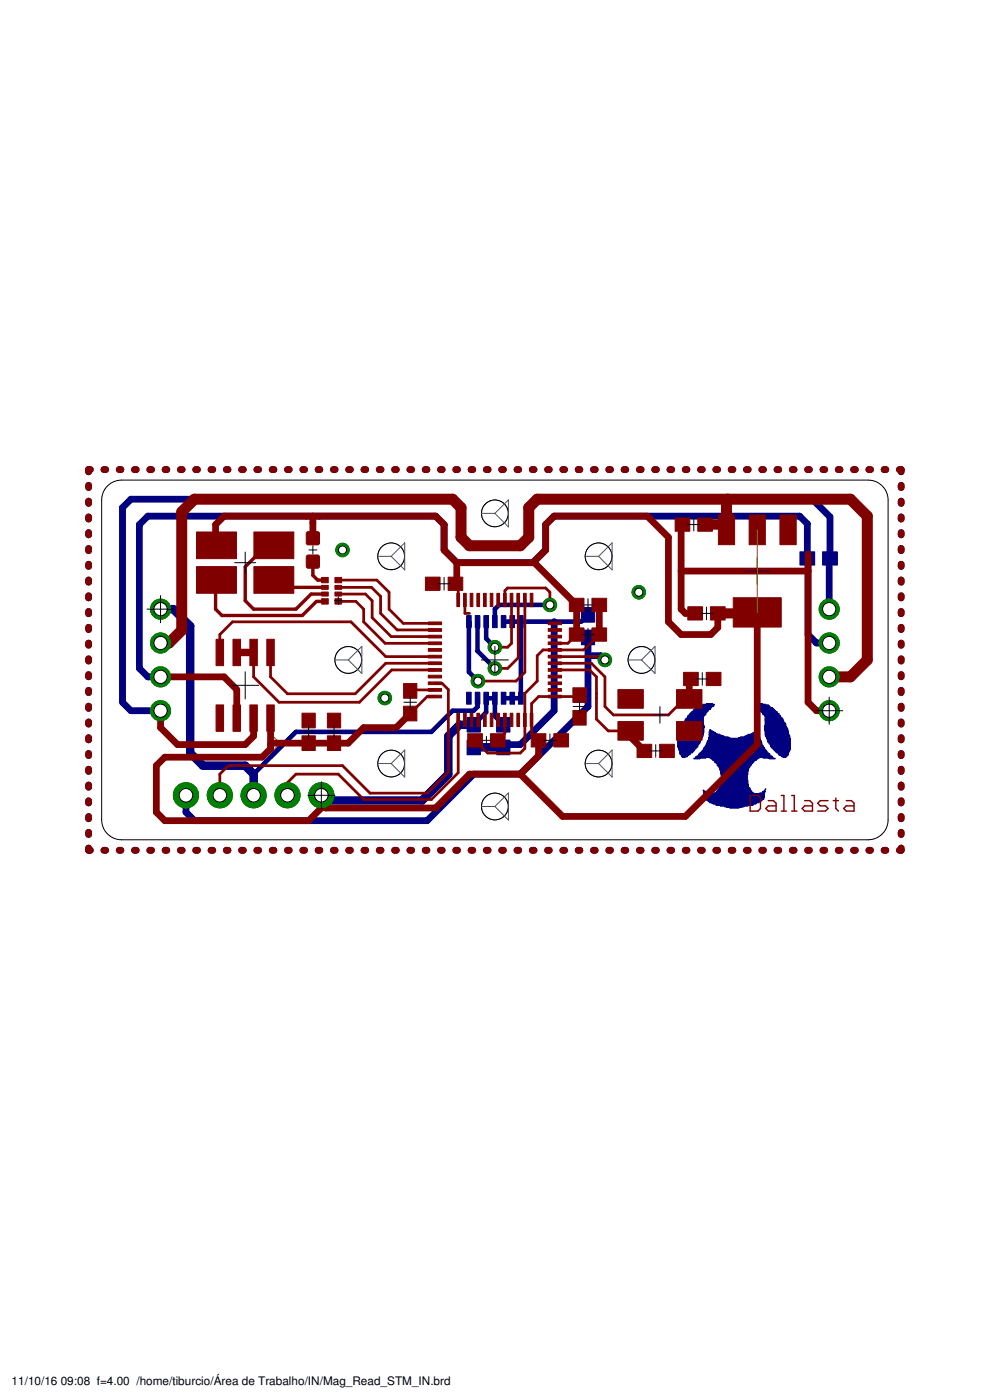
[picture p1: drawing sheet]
<svg xmlns="http://www.w3.org/2000/svg" width="297mm" height="420mm" viewBox="0 0 297 420" stroke-linecap="round" stroke-linejoin="round" font-family="sans-serif">
<defs><g id="words">
<g font-size="3.5">
<text x="3.5" y="415.7">11/10/16</text>
<text x="18.2" y="415.7">09:08 f=4.00 /home/tiburcio/Área de Trabalho/IN/Mag_Read_STM_IN.brd</text>
</g>
</g></defs>
<g fill="#000080" stroke="#000080" stroke-width=".3">
<path d="M219 242.3h2.8v.2h-2.8z"/>
<path d="M218 242.1h4.6v.2h-4.6z"/>
<path d="M217.4 241.9h5.8v.2h-5.8z"/>
<path d="M216.2 241.7h8.2v.3h-8.2z"/>
<path d="M215 241.5h10.8v.2h-10.8z"/>
<path d="M214.6 241.3h11.6v.3h-11.6z"/>
<path d="M214 241.1h12.8v.2h-12.8z"/>
<path d="M213.6 240.9h13.4v.3h-13.4z"/>
<path d="M213 240.7h14.8v.2h-14.8z"/>
<path d="M212.8 240.5h15v.2h-15z"/>
<path d="M212.6 240.3h15.8v.2h-15.8z"/>
<path d="M212.2 240.1h16.2v.2h-16.2z"/>
<path d="M212 239.9h16.8v.3h-16.8z"/>
<path d="M211.6 239.7h17.6v.2h-17.6z"/>
<path d="M211.4 239.5h17.8v.3h-17.8z"/>
<path d="M211.4 239.3h17.8v.2h-17.8z"/>
<path d="M211.4 239.1h18v.3h-18z"/>
<path d="M211.2 238.9h18.2v.2h-18.2z"/>
<path d="M211.2 238.7h18.2v.3h-18.2z"/>
<path d="M211.2 238.5h18.2v.2h-18.2z"/>
<path d="M211.2 238.3h18.2v.2h-18.2z"/>
<path d="M211.2 238.1h18.2v.3h-18.2z"/>
<path d="M211.2 237.9h1.4v.2h-1.4z"/>
<path d="M214.4 237.9h11.8v.2h-11.8z"/>
<path d="M228 237.9h1.4v.2h-1.4z"/>
<path d="M211.2 237.7h.8v.3h-.8z"/>
<path d="M214.8 237.7h11v.3h-11z"/>
<path d="M228.8 237.7h.6v.3h-.6z"/>
<path d="M211.2 237.5h.6v.2h-.6z"/>
<path d="M215 237.5h10.6v.2h-10.6z"/>
<path d="M228.8 237.5h.8v.2h-.8z"/>
<path d="M211.2 237.3h.4v.3h-.4z"/>
<path d="M215.2 237.3h10.2v.3h-10.2z"/>
<path d="M229.2 237.3h.4v.3h-.4z"/>
<path d="M211 237.1l.2 .2z"/>
<path d="M215.2 237.1h10.2v.2h-10.2z"/>
<path d="M229.4 237.1l.2 .2z"/>
<path d="M215.4 236.9h9.8v.3h-9.8z"/>
<path d="M215.6 236.7h9.6v.2h-9.6z"/>
<path d="M229.6 236.7l.2 .2z"/>
<path d="M215.8 236.5h9.2v.2h-9.2z"/>
<path d="M215.8 236.3h9.2v.3h-9.2z"/>
<path d="M216 236.1h8.6v.2h-8.6z"/>
<path d="M216 235.9h8.6v.3h-8.6z"/>
<path d="M216 235.7h8.6v.2h-8.6z"/>
<path d="M216 235.5h8.6v.3h-8.6z"/>
<path d="M216.2 235.3h8.4v.2h-8.4z"/>
<path d="M216.2 235.1h8.2v.3h-8.2z"/>
<path d="M216.2 234.9h8.2v.2h-8.2z"/>
<path d="M216.2 234.7h8.2v.2h-8.2z"/>
<path d="M216.4 234.5h8v.2h-8z"/>
<path d="M216.4 234.3h8v.2h-8z"/>
<path d="M216.4 234.1h8v.3h-8z"/>
<path d="M216.4 233.9h7.8v.2h-7.8z"/>
<path d="M216.6 233.7h7.6v.3h-7.6z"/>
<path d="M216.6 233.5h7.6v.2h-7.6z"/>
<path d="M216.6 233.3h7.6v.3h-7.6z"/>
<path d="M216.6 233.1h7.6v.2h-7.6z"/>
<path d="M216.6 232.9h7.6v.3h-7.6z"/>
<path d="M216.4 232.7h7.8v.2h-7.8z"/>
<path d="M216.4 232.5h7.8v.2h-7.8z"/>
<path d="M216.4 232.3h8v.3h-8z"/>
<path d="M216.4 232.1h8v.2h-8z"/>
<path d="M216.2 231.9h8.2v.3h-8.2z"/>
<path d="M216.2 231.7h8.2v.2h-8.2z"/>
<path d="M216.2 231.5h8.2v.3h-8.2z"/>
<path d="M216.2 231.3h8.2v.2h-8.2z"/>
<path d="M216.2 231.1h8.4v.3h-8.4z"/>
<path d="M216 230.9h8.6v.2h-8.6z"/>
<path d="M216 230.7h8.6v.2h-8.6z"/>
<path d="M216 230.5h8.6v.3h-8.6z"/>
<path d="M215.8 230.3h9v.2h-9z"/>
<path d="M215.8 230.1h9.2v.3h-9.2z"/>
<path d="M215.6 229.9h9.4v.2h-9.4z"/>
<path d="M215.4 229.7h9.8v.3h-9.8z"/>
<path d="M215.2 229.5h10.2v.2h-10.2z"/>
<path d="M215.2 229.3h10.2v.3h-10.2z"/>
<path d="M215.2 229.1h10.4v.2h-10.4z"/>
<path d="M215 228.9h10.8v.3h-10.8z"/>
<path d="M214.6 228.7h11.4v.3h-11.4z"/>
<path d="M214.4 228.5h11.8v.2h-11.8z"/>
<path d="M214.4 228.3h11.8v.3h-11.8z"/>
<path d="M214.2 228.1h12.4v.2h-12.4z"/>
<path d="M213.8 227.9h13.2v.3h-13.2z"/>
<path d="M213.6 227.7h13.6v.2h-13.6z"/>
<path d="M208.2 227.5h1.8v.3h-1.8z"/>
<path d="M213.4 227.5h14v.3h-14z"/>
<path d="M230.8 227.5h1.8v.3h-1.8z"/>
<path d="M208.6 227.3h3.2v.2h-3.2z"/>
<path d="M213 227.3h14.8v.2h-14.8z"/>
<path d="M229 227.3h3v.2h-3z"/>
<path d="M204.8 227.1h.8v.3h-.8z"/>
<path d="M208.8 227.1h23v.3h-23z"/>
<path d="M235 227.1h.8v.3h-.8z"/>
<path d="M204.6 226.9h1.6v.3h-1.6z"/>
<path d="M208.8 226.9h23v.3h-23z"/>
<path d="M234.6 226.9h1.4v.3h-1.4z"/>
<path d="M204.6 226.7h1.6v.2h-1.6z"/>
<path d="M209.4 226.7h22v.2h-22z"/>
<path d="M234.4 226.7h1.8v.2h-1.8z"/>
<path d="M204.4 226.5h2.2v.3h-2.2z"/>
<path d="M209.6 226.5h21.4v.3h-21.4z"/>
<path d="M234 226.5h2.4v.3h-2.4z"/>
<path d="M204.2 226.3h2.8v.2h-2.8z"/>
<path d="M209.6 226.3h21.4v.2h-21.4z"/>
<path d="M233.6 226.3h3v.2h-3z"/>
<path d="M204 226.1h3.2v.3h-3.2z"/>
<path d="M209.8 226.1h21.2v.3h-21.2z"/>
<path d="M233.6 226.1h3v.3h-3z"/>
<path d="M204 225.9h3.2v.2h-3.2z"/>
<path d="M210 225.9h20.6v.2h-20.6z"/>
<path d="M233.4 225.9h3.2v.2h-3.2z"/>
<path d="M204 225.7h3.8v.3h-3.8z"/>
<path d="M210.4 225.7h19.8v.3h-19.8z"/>
<path d="M233 225.7h3.6v.3h-3.6z"/>
<path d="M204 225.5h4v.2h-4z"/>
<path d="M210.4 225.5h19.8v.2h-19.8z"/>
<path d="M232.8 225.5h4v.2h-4z"/>
<path d="M204 225.3h4v.3h-4z"/>
<path d="M210.6 225.3h19.4v.3h-19.4z"/>
<path d="M232.6 225.3h4.2v.3h-4.2z"/>
<path d="M203.8 225.1h4.6v.3h-4.6z"/>
<path d="M210.8 225.1h19.2v.3h-19.2z"/>
<path d="M232.4 225.1h4.6v.3h-4.6z"/>
<path d="M203.8 224.9h4.6v.2h-4.6z"/>
<path d="M211 224.9h18.6v.2h-18.6z"/>
<path d="M232.2 224.9h4.8v.2h-4.8z"/>
<path d="M203.6 224.7h5v.3h-5z"/>
<path d="M211.2 224.7h18.4v.3h-18.4z"/>
<path d="M232 224.7h5.2v.3h-5.2z"/>
<path d="M203.6 224.5h5.2v.2h-5.2z"/>
<path d="M211.2 224.5h18.2v.2h-18.2z"/>
<path d="M232 224.5h5.2v.2h-5.2z"/>
<path d="M203.6 224.3h5.4v.3h-5.4z"/>
<path d="M211.2 224.3h18.2v.3h-18.2z"/>
<path d="M231.6 224.3h5.6v.3h-5.6z"/>
<path d="M203.4 224.1h5.8v.2h-5.8z"/>
<path d="M211.4 224.1h17.8v.2h-17.8z"/>
<path d="M231.6 224.1h5.6v.2h-5.6z"/>
<path d="M203.4 223.9h6v.3h-6z"/>
<path d="M211.6 223.9h17.4v.3h-17.4z"/>
<path d="M231.2 223.9h6v.3h-6z"/>
<path d="M203.4 223.7h6v.2h-6z"/>
<path d="M211.8 223.7h17.2v.2h-17.2z"/>
<path d="M231.2 223.7h6v.2h-6z"/>
<path d="M203.4 223.5h6v.3h-6z"/>
<path d="M211.8 223.5h17v.3h-17z"/>
<path d="M231.2 223.5h6v.3h-6z"/>
<path d="M203.4 223.4h6.2v.2h-6.2z"/>
<path d="M212 223.4h16.6v.2h-16.6z"/>
<path d="M231.2 223.4h6v.2h-6z"/>
<path d="M203.4 223.1h6.4v.3h-6.4z"/>
<path d="M212 223.1h16.6v.3h-16.6z"/>
<path d="M230.8 223.1h6.4v.3h-6.4z"/>
<path d="M203.4 222.9h6.6v.3h-6.6z"/>
<path d="M212 222.9h16.6v.3h-16.6z"/>
<path d="M230.8 222.9h6.4v.3h-6.4z"/>
<path d="M203.4 222.7h6.6v.2h-6.6z"/>
<path d="M212.2 222.7h16.4v.2h-16.4z"/>
<path d="M230.6 222.7h6.6v.2h-6.6z"/>
<path d="M203.4 222.5h6.8v.3h-6.8z"/>
<path d="M212.2 222.5h16.2v.3h-16.2z"/>
<path d="M230.4 222.5h6.8v.3h-6.8z"/>
<path d="M203.4 222.3h6.8v.2h-6.8z"/>
<path d="M212.4 222.3h16v.2h-16z"/>
<path d="M230.4 222.3h6.8v.2h-6.8z"/>
<path d="M203.4 222.1h6.8v.3h-6.8z"/>
<path d="M212.4 222.1h16v.3h-16z"/>
<path d="M230.4 222.1h6.8v.3h-6.8z"/>
<path d="M203.4 221.9h7v.2h-7z"/>
<path d="M212.6 221.9h15.6v.2h-15.6z"/>
<path d="M230.4 221.9h6.8v.2h-6.8z"/>
<path d="M203.6 221.7h7v.3h-7z"/>
<path d="M212.6 221.7h15.4v.3h-15.4z"/>
<path d="M230.2 221.7h7v.3h-7z"/>
<path d="M203.6 221.6h7v.2h-7z"/>
<path d="M212.6 221.6h15.4v.2h-15.4z"/>
<path d="M230 221.6h7.2v.2h-7.2z"/>
<path d="M203.6 221.3h7v.3h-7z"/>
<path d="M212.6 221.3h6.4v.3h-6.4z"/>
<path d="M221.6 221.3h6.4v.3h-6.4z"/>
<path d="M230 221.3h7v.3h-7z"/>
<path d="M203.6 221.1h7.2v.3h-7.2z"/>
<path d="M212.8 221.1h5.8v.3h-5.8z"/>
<path d="M222.2 221.1h5.8v.3h-5.8z"/>
<path d="M230 221.1h7v.3h-7z"/>
<path d="M203.8 220.9h7v.2h-7z"/>
<path d="M212.8 220.9h4.6v.2h-4.6z"/>
<path d="M223.4 220.9h4.4v.2h-4.4z"/>
<path d="M229.8 220.9h7.2v.2h-7.2z"/>
<path d="M203.8 220.7h7.2v.3h-7.2z"/>
<path d="M212.8 220.7h4.2v.3h-4.2z"/>
<path d="M223.8 220.7h4v.3h-4z"/>
<path d="M229.8 220.7h7.2v.3h-7.2z"/>
<path d="M204 220.5h7v.2h-7z"/>
<path d="M212.8 220.5h3.6v.2h-3.6z"/>
<path d="M224.2 220.5h3.6v.2h-3.6z"/>
<path d="M229.6 220.5h7.2v.2h-7.2z"/>
<path d="M204 220.3h7v.3h-7z"/>
<path d="M212.8 220.3h3.2v.3h-3.2z"/>
<path d="M224.6 220.3h3.2v.3h-3.2z"/>
<path d="M229.6 220.3h7.2v.3h-7.2z"/>
<path d="M204 220.1h7v.2h-7z"/>
<path d="M212.8 220.1h2.4v.2h-2.4z"/>
<path d="M225.4 220.1h2.4v.2h-2.4z"/>
<path d="M229.6 220.1h7v.2h-7z"/>
<path d="M204 219.9h7v.3h-7z"/>
<path d="M212.8 219.9h2v.3h-2z"/>
<path d="M225.8 219.9h2v.3h-2z"/>
<path d="M229.6 219.9h7v.3h-7z"/>
<path d="M204 219.8h7.2v.2h-7.2z"/>
<path d="M212.8 219.8h1.8v.2h-1.8z"/>
<path d="M226.2 219.8h1.6v.2h-1.6z"/>
<path d="M229.6 219.8h7v.2h-7z"/>
<path d="M204 219.5h7.2v.3h-7.2z"/>
<path d="M212.8 219.5h1.4v.3h-1.4z"/>
<path d="M226.4 219.5h1.4v.3h-1.4z"/>
<path d="M229.6 219.5h7v.3h-7z"/>
<path d="M204.2 219.4h7v.2h-7z"/>
<path d="M213 219.4h.8v.2h-.8z"/>
<path d="M227 219.4h.8v.2h-.8z"/>
<path d="M229.6 219.4h7v.2h-7z"/>
<path d="M204.2 219.1h7v.3h-7z"/>
<path d="M213 219.1h.4v.3h-.4z"/>
<path d="M227.4 219.1h.4v.3h-.4z"/>
<path d="M229.4 219.1h7v.3h-7z"/>
<path d="M204.2 218.9h7v.3h-7z"/>
<path d="M213 218.9l.2 .3z"/>
<path d="M227.6 218.9l.2 .3z"/>
<path d="M229.4 218.9h7v.3h-7z"/>
<path d="M204.2 218.7h7v.2h-7z"/>
<path d="M229.4 218.7h7v.2h-7z"/>
<path d="M204.6 218.5h6.6v.3h-6.6z"/>
<path d="M229.4 218.5h6.8v.3h-6.8z"/>
<path d="M204.6 218.3h6.6v.2h-6.6z"/>
<path d="M229.4 218.3h6.8v.2h-6.8z"/>
<path d="M204.6 218.1h6.8v.3h-6.8z"/>
<path d="M229.4 218.1h6.6v.3h-6.6z"/>
<path d="M204.6 218h6.8v.2h-6.8z"/>
<path d="M229.4 218h6.6v.2h-6.6z"/>
<path d="M204.8 217.7h6.4v.3h-6.4z"/>
<path d="M229.4 217.7h6.4v.3h-6.4z"/>
<path d="M204.8 217.6h6.4v.2h-6.4z"/>
<path d="M229.6 217.6h6.2v.2h-6.2z"/>
<path d="M204.8 217.3h6.2v.3h-6.2z"/>
<path d="M229.6 217.3h6.2v.3h-6.2z"/>
<path d="M204.8 217.1h6.2v.3h-6.2z"/>
<path d="M229.6 217.1h6.2v.3h-6.2z"/>
<path d="M205.2 216.9h5.8v.2h-5.8z"/>
<path d="M229.6 216.9h6v.2h-6z"/>
<path d="M205.4 216.7h5.6v.3h-5.6z"/>
<path d="M229.6 216.7h5.8v.3h-5.8z"/>
<path d="M205.4 216.5h5.6v.2h-5.6z"/>
<path d="M229.6 216.5h5.6v.2h-5.6z"/>
<path d="M205.4 216.3h5.6v.3h-5.6z"/>
<path d="M229.6 216.3h5.6v.3h-5.6z"/>
<path d="M205.6 216.2h5.4v.2h-5.4z"/>
<path d="M229.6 216.2h5.4v.2h-5.4z"/>
<path d="M205.6 215.9h5.4v.3h-5.4z"/>
<path d="M229.6 215.9h5.4v.3h-5.4z"/>
<path d="M205.8 215.8h5.2v.2h-5.2z"/>
<path d="M229.6 215.8h5.4v.2h-5.4z"/>
<path d="M205.8 215.5h5.2v.3h-5.2z"/>
<path d="M229.6 215.5h5.2v.3h-5.2z"/>
<path d="M206.2 215.3h4.8v.3h-4.8z"/>
<path d="M229.6 215.3h5v.3h-5z"/>
<path d="M206.4 215.1h4.6v.2h-4.6z"/>
<path d="M229.6 215.1h4.8v.2h-4.8z"/>
<path d="M206.4 214.9h4.8v.3h-4.8z"/>
<path d="M229.6 214.9h4.6v.3h-4.6z"/>
<path d="M206.4 214.7h4.8v.2h-4.8z"/>
<path d="M229.4 214.7h4.8v.2h-4.8z"/>
<path d="M206.8 214.5h4.6v.3h-4.6z"/>
<path d="M229.4 214.5h4.4v.3h-4.4z"/>
<path d="M206.8 214.4h5v.2h-5z"/>
<path d="M229 214.4h4.8v.2h-4.8z"/>
<path d="M207 214.1h4.8v.3h-4.8z"/>
<path d="M228.8 214.1h5v.3h-5z"/>
<path d="M207.2 214h4.6v.2h-4.6z"/>
<path d="M228.8 214h4.6v.2h-4.6z"/>
<path d="M207.4 213.7h4.6v.3h-4.6z"/>
<path d="M228.8 213.7h4.4v.3h-4.4z"/>
<path d="M207.6 213.6h4.6v.2h-4.6z"/>
<path d="M228.4 213.6h4.8v.2h-4.8z"/>
<path d="M208 213.3h4.4v.3h-4.4z"/>
<path d="M228.2 213.3h4.6v.3h-4.6z"/>
<path d="M208 213.1h4.6v.3h-4.6z"/>
<path d="M228 213.1h4.6v.3h-4.6z"/>
<path d="M208.2 212.9h4.4v.2h-4.4z"/>
<path d="M228 212.9h4.4v.2h-4.4z"/>
<path d="M208.4 212.7h4.8v.3h-4.8z"/>
<path d="M227.6 212.7h4.6v.3h-4.6z"/>
<path d="M208.8 212.6h4.4v.2h-4.4z"/>
<path d="M227.4 212.6h4.6v.2h-4.6z"/>
<path d="M208.8 212.3h4.6v.3h-4.6z"/>
<path d="M227.2 212.3h4.6v.3h-4.6z"/>
<path d="M209.4 212.2h4v.2h-4z"/>
<path d="M227.2 212.2h4v.2h-4z"/>
<path d="M209.6 211.9h4.2v.3h-4.2z"/>
<path d="M226.8 211.9h4.2v.3h-4.2z"/>
<path d="M210 211.8h4.2v.2h-4.2z"/>
<path d="M226.4 211.8h4.4v.2h-4.4z"/>
<path d="M210.2 211.5h4v.3h-4z"/>
<path d="M226.4 211.5h4.2v.3h-4.2z"/>
<path d="M211 211.3h3.4v.3h-3.4z"/>
<path d="M226.4 211.3h3.4v.3h-3.4z"/>
<path d="M212 211.1h1.8v.2h-1.8z"/>
<path d="M226.8 211.1h2v.2h-2z"/>
<path d="M174.4 189.1h4v4.4h-4z"/>
<path d="M174.4 182.3h4v4.4h-4z"/>
<path d="M140 184.8h1.4v3.6h-1.4z"/>
<path d="M142.6 184.8h1.4v3.6h-1.4z"/>
<path d="M145.2 184.8h1.4v3.6h-1.4z"/>
<path d="M147.8 184.8h1.4v3.6h-1.4z"/>
<path d="M150.4 184.8h1.4v3.6h-1.4z"/>
<path d="M153 184.8h1.4v3.6h-1.4z"/>
<path d="M155.6 184.8h1.4v3.6h-1.4z"/>
<path d="M155.6 207.8h1.4v3.5h-1.4z"/>
<path d="M153 207.8h1.4v3.5h-1.4z"/>
<path d="M150.4 207.8h1.4v3.5h-1.4z"/>
<path d="M147.8 207.8h1.4v3.5h-1.4z"/>
<path d="M145.2 207.8h1.4v3.5h-1.4z"/>
<path d="M142.6 207.8h1.4v3.5h-1.4z"/>
<path d="M140 207.8h1.4v3.5h-1.4z"/>
<path d="M246.8 165.6h4.4v4h-4.4z"/>
<path d="M240 165.6h4.4v4h-4.4z"/>
<path d="M140.1 215.3h4v4.4h-4z"/>
<path d="M140.1 222.1h4v4.4h-4z"/>
<path d="M149 215.3h4v4.4h-4z"/>
<path d="M149 222.1h4v4.4h-4z"/>
</g>
<path d="M140.7 186.6v15.1l2.7 2.7M143.3 186.6v8.8l5.2 5.2M145.9 186.6v5l2.6 2.6M156.3 186.6v22.9h-5.2M165 181.5h-15.2l-1.3 1.3v3.8M176.4 184.5l-2 2.1h-23.3M142.1 217.5l3.8-3.7v-4.3h2.6v5.5l2.5 2.5M143.3 209.5v2.6l-1.2 1.2h-6.3l-6.4 6.3h-40.6l-12.7 12.7" fill="none" stroke="#000080" stroke-width="1.4"/>
<path d="M48.2 182.8h3.8l5.1 5.1v38.1l3.8 3.8h12.7l2.5 2.5v6.4M142.1 217.5h-4.2l-3.4 3.4v11.4l-7.9 7.9h-28.6l-1.6-1.5M142.1 224.3h8.9" fill="none" stroke="#000080" stroke-width="2.5"/>
<g fill="none" stroke="#000080" stroke-width="2">
<path d="M26.6 145.7v.6M26.6 150.4v.7M26.6 155.1v.7M26.6 159.9v.6M27.1 140.9h-.5v.7M31.2 140.9h.5M35.8 140.9h.5M40.3 140.9h.6M44.9 140.9h.6M49.5 140.9h.6M54.1 140.9h.6M58.7 140.9h.5"/>
<path d="M63.3 140.9h.5M67.9 140.9h.5M72.5 140.9h.5M77.1 140.9h.5M81.7 140.9h.5M86.3 140.9h.5M90.8 140.9h.6M95.4 140.9h.6M100 140.9h.5M104.6 140.9h.5M109.2 140.9h.5M113.8 140.9h.5"/>
<path d="M118.4 140.9h.5M123 140.9h.5M127.6 140.9h.5M132.2 140.9h.5M136.7 140.9h.6M141.3 140.9h.6M145.9 140.9h.6M150.5 140.9h.5M155.1 140.9h.5M159.7 140.9h.5M164.3 140.9h.5M168.9 140.9h.5"/>
<path d="M173.5 140.9h.5M178.1 140.9h.5M182.6 140.9h.6M187.2 140.9h.6M191.8 140.9h.6M196.4 140.9h.5M201 140.9h.5M205.6 140.9h.5M210.2 140.9h.5M214.8 140.9h.5M219.4 140.9h.5M224 140.9h.5"/>
<path d="M228.6 140.9h.5M233.1 140.9h.6M237.7 140.9h.6M242.3 140.9h.5M246.9 140.9h.5M251.5 140.9h.5M256.1 140.9h.5M260.7 140.9h.5M265.3 140.9h.5M269.9 140.9h.5v.7M270.4 145.7v.6M270.4 150.4v.7"/>
<path d="M270.4 155.1v.7M270.4 159.9v.6M26.6 164.6v.7M26.6 169.3v.7M26.6 174.1v.6M26.6 178.8v.7M270.4 164.6v.7M270.4 169.3v.7M270.4 174.1v.6M270.4 178.8v.7M26.6 183.5v.7M26.6 188.3v.6"/>
<path d="M26.6 193v.7M26.6 197.7v.7M166.3 186.6v26.7l-10.2 10.2h-5.1l-.8 .8h-8.1M176.4 191.3v20.7l-20.3 20.3h-14l-13.9 14h-69.9l-2.5-2.5v-5.1M176.4 196.8h3.8l1.3 1.3M248.8 182.8l.2-27.7-5.3-5.3h-82.5l-2.6 2.6v8.8l-2.5 2.6h-15.2l-2.6-2.6v-8.8l-2.5-2.6h-96.5l-2.6 2.6v58.4l2.6 2.5h8.9M248.8 193h-3.8l-2.6-2.6-.2-33.2-2.3-2.3h-73.6l-2.6 2.5v7.7l-3.8 3.8h-22.8l-3.9-3.8v-7.7l-2.5-2.5h-86.3l-2.6 2.5v43.2l2.6 2.5h3.8M270.4 183.5v.7M270.4 188.3v.6M270.4 193v.7M270.4 197.7v.7M26.6 202.5v.6"/>
<path d="M26.6 207.2v.7M26.6 211.9v.7M26.6 216.7v.6M270.4 202.5v.6M270.4 207.2v.7M270.4 211.9v.7M270.4 216.7v.6M26.6 221.4v.7M26.6 226.1v.7M26.6 230.8v.7M26.6 235.6v.7M270.4 221.4v.7"/>
<path d="M270.4 226.1v.7M270.4 230.8v.7M270.4 235.6v.7M26.6 254.5v.7h.5M26.6 240.3v.7M26.6 245v.7M26.6 249.8v.6M31.2 255.2h.5M35.8 255.2h.5M40.3 255.2h.6M44.9 255.2h.6M49.5 255.2h.6"/>
<path d="M54.1 255.2h.6M58.7 255.2h.5M63.3 255.2h.5M67.9 255.2h.5M72.5 255.2h.5M77.1 255.2h.5M81.7 255.2h.5M86.3 255.2h.5M90.8 255.2h.6M95.4 255.2h.6M100 255.2h.5M104.6 255.2h.5"/>
<path d="M109.2 255.2h.5M113.8 255.2h.5M118.4 255.2h.5M123 255.2h.5M127.6 255.2h.5M132.2 255.2h.5M136.7 255.2h.6M141.3 255.2h.6M145.9 255.2h.6M150.5 255.2h.5M155.1 255.2h.5M159.7 255.2h.5"/>
<path d="M164.3 255.2h.5M168.9 255.2h.5M173.5 255.2h.5M178.1 255.2h.5M182.6 255.2h.6M187.2 255.2h.6M191.8 255.2h.6M196.4 255.2h.5M201 255.2h.5M205.6 255.2h.5M210.2 255.2h.5M214.8 255.2h.5"/>
<path d="M219.4 255.2h.5M224 255.2h.5M228.6 255.2h.5M233.1 255.2h.6M237.7 255.2h.6M242.3 255.2h.5M246.9 255.2h.5M251.5 255.2h.5M256.1 255.2h.5M260.7 255.2h.5M265.3 255.2h.5M270.4 240.3v.7"/>
<path d="M270.4 245v.7M270.4 249.8v.6M270.4 254.5v.7h-.5"/>
</g>
<circle cx="48.2" cy="203.1" r="3" fill="#008000" stroke="#008000" stroke-width=".3"/>
<circle cx="48.2" cy="203.1" r="1.99" fill="#fff" stroke="#000" stroke-width=".3"/>
<circle cx="48.2" cy="193" r="3" fill="#008000" stroke="#008000" stroke-width=".3"/>
<circle cx="48.2" cy="193" r="1.99" fill="#fff" stroke="#000" stroke-width=".3"/>
<circle cx="48.2" cy="182.8" r="3" fill="#008000" stroke="#008000" stroke-width=".3"/>
<circle cx="48.2" cy="182.8" r="1.99" fill="#fff" stroke="#000" stroke-width=".3"/>
<circle cx="48.2" cy="213.3" r="3" fill="#008000" stroke="#008000" stroke-width=".3"/>
<circle cx="48.2" cy="213.3" r="1.99" fill="#fff" stroke="#000" stroke-width=".3"/>
<circle cx="248.8" cy="193" r="3" fill="#008000" stroke="#008000" stroke-width=".3"/>
<circle cx="248.8" cy="193" r="1.99" fill="#fff" stroke="#000" stroke-width=".3"/>
<circle cx="248.8" cy="203.1" r="3" fill="#008000" stroke="#008000" stroke-width=".3"/>
<circle cx="248.8" cy="203.1" r="1.99" fill="#fff" stroke="#000" stroke-width=".3"/>
<circle cx="248.8" cy="213.3" r="3" fill="#008000" stroke="#008000" stroke-width=".3"/>
<circle cx="248.8" cy="213.3" r="1.99" fill="#fff" stroke="#000" stroke-width=".3"/>
<circle cx="248.8" cy="182.8" r="3" fill="#008000" stroke="#008000" stroke-width=".3"/>
<circle cx="248.8" cy="182.8" r="1.99" fill="#fff" stroke="#000" stroke-width=".3"/>
<circle cx="96.4" cy="238.7" r="3.8" fill="#008000" stroke="#008000" stroke-width=".3"/>
<circle cx="96.4" cy="238.7" r="2.03" fill="#fff" stroke="#000" stroke-width=".3"/>
<circle cx="86.3" cy="238.7" r="3.8" fill="#008000" stroke="#008000" stroke-width=".3"/>
<circle cx="86.3" cy="238.7" r="2.03" fill="#fff" stroke="#000" stroke-width=".3"/>
<circle cx="76.1" cy="238.7" r="3.8" fill="#008000" stroke="#008000" stroke-width=".3"/>
<circle cx="76.1" cy="238.7" r="2.03" fill="#fff" stroke="#000" stroke-width=".3"/>
<circle cx="66" cy="238.7" r="3.8" fill="#008000" stroke="#008000" stroke-width=".3"/>
<circle cx="66" cy="238.7" r="2.03" fill="#fff" stroke="#000" stroke-width=".3"/>
<circle cx="55.8" cy="238.7" r="3.8" fill="#008000" stroke="#008000" stroke-width=".3"/>
<circle cx="55.8" cy="238.7" r="2.03" fill="#fff" stroke="#000" stroke-width=".3"/>
<circle cx="115.5" cy="209.5" r="2.01" fill="#008000" stroke="#008000" stroke-width=".3"/>
<circle cx="115.5" cy="209.5" r="1.21" fill="#fff" stroke="#000" stroke-width=".3"/>
<circle cx="191.7" cy="177.7" r="2.01" fill="#008000" stroke="#008000" stroke-width=".3"/>
<circle cx="191.7" cy="177.7" r="1.21" fill="#fff" stroke="#000" stroke-width=".3"/>
<circle cx="102.8" cy="165.1" r="2.01" fill="#008000" stroke="#008000" stroke-width=".3"/>
<circle cx="102.8" cy="165.1" r="1.21" fill="#fff" stroke="#000" stroke-width=".3"/>
<circle cx="181.5" cy="198.1" r="2.01" fill="#008000" stroke="#008000" stroke-width=".3"/>
<circle cx="181.5" cy="198.1" r="1.21" fill="#fff" stroke="#000" stroke-width=".3"/>
<circle cx="143.4" cy="204.4" r="2.01" fill="#008000" stroke="#008000" stroke-width=".3"/>
<circle cx="143.4" cy="204.4" r="1.21" fill="#fff" stroke="#000" stroke-width=".3"/>
<circle cx="165" cy="181.5" r="2.01" fill="#008000" stroke="#008000" stroke-width=".3"/>
<circle cx="165" cy="181.5" r="1.21" fill="#fff" stroke="#000" stroke-width=".3"/>
<circle cx="148.5" cy="194.2" r="2.01" fill="#008000" stroke="#008000" stroke-width=".3"/>
<circle cx="148.5" cy="194.2" r="1.21" fill="#fff" stroke="#000" stroke-width=".3"/>
<circle cx="148.5" cy="200.6" r="2.01" fill="#008000" stroke="#008000" stroke-width=".3"/>
<circle cx="148.5" cy="200.6" r="1.21" fill="#fff" stroke="#000" stroke-width=".3"/>
<path d="M225.1 238.7h2.3l.8 .8v3.1l-.8 .8h-2.3zM234.4 238.7h.8v4.7M237.5 238.7h.8v4.7M250.8 239.5v3.1l.8 .8M230.5 240.3h1.6l.8 .8v2.3h-2.4l-.8-.8 .8-.7h2.4M234.4 243.4h1.6M237.5 243.4h1.6M241.4 240.3h1.6l.8 .8v2.3h-2.4l-.7-.8 .7-.7h2.4M248.5 240.3h-2.4l-.8 .8 .8 .8h1.6l.8 .7-.8 .8h-2.4M250 240.3h1.6M253.9 240.3h1.6l.7 .8v2.3h-2.3l-.8-.8 .8-.7h2.3" fill="none" stroke="#800000" stroke-width=".42"/>
<g fill="#800000" stroke="#800000" stroke-width=".3">
<path d="M164.5 208.6h4v.8h-4z"/>
<path d="M164.5 206.7h4v.8h-4z"/>
<path d="M164.5 204.7h4v.8h-4z"/>
<path d="M164.5 202.6h4v.9h-4z"/>
<path d="M164.5 200.7h4v.8h-4z"/>
<path d="M164.5 198.6h4v.9h-4z"/>
<path d="M164.5 196.7h4v.8h-4z"/>
<path d="M164.5 194.6h4v.9h-4z"/>
<path d="M164.5 192.7h4v.8h-4z"/>
<path d="M164.5 190.6h4v.9h-4z"/>
<path d="M164.5 188.7h4v.8h-4z"/>
<path d="M164.5 186.7h4v.8h-4z"/>
<path d="M159.1 178.1h.8v4h-.8z"/>
<path d="M157.1 178.1h.8v4h-.8z"/>
<path d="M155.1 178.1h.8v4h-.8z"/>
<path d="M153.1 178.1h.8v4h-.8z"/>
<path d="M151.1 178.1h.8v4h-.8z"/>
<path d="M149.1 178.1h.8v4h-.8z"/>
<path d="M147.1 178.1h.8v4h-.8z"/>
<path d="M145.1 178.1h.8v4h-.8z"/>
<path d="M143.1 178.1h.8v4h-.8z"/>
<path d="M141.1 178.1h.8v4h-.8z"/>
<path d="M139.1 178.1h.8v4h-.8z"/>
<path d="M137.1 178.1h.8v4h-.8z"/>
<path d="M128.5 186.7h4v.8h-4z"/>
<path d="M128.5 188.7h4v.8h-4z"/>
<path d="M128.5 190.6h4v.9h-4z"/>
<path d="M128.5 192.7h4v.8h-4z"/>
<path d="M128.5 194.6h4v.9h-4z"/>
<path d="M128.5 196.7h4v.8h-4z"/>
<path d="M128.5 198.6h4v.9h-4z"/>
<path d="M128.5 200.7h4v.8h-4z"/>
<path d="M128.5 202.6h4v.9h-4z"/>
<path d="M128.5 204.7h4v.8h-4z"/>
<path d="M128.5 206.7h4v.8h-4z"/>
<path d="M128.5 208.6h4v.8h-4z"/>
<path d="M137.1 214.1h.8v3.9h-.8z"/>
<path d="M139.1 214.1h.8v3.9h-.8z"/>
<path d="M141.1 214.1h.8v3.9h-.8z"/>
<path d="M143.1 214.1h.8v3.9h-.8z"/>
<path d="M145.1 214.1h.8v3.9h-.8z"/>
<path d="M147.1 214.1h.8v3.9h-.8z"/>
<path d="M149.1 214.1h.8v3.9h-.8z"/>
<path d="M151.1 214.1h.8v3.9h-.8z"/>
<path d="M153.1 214.1h.8v3.9h-.8z"/>
<path d="M155.1 214.1h.8v3.9h-.8z"/>
<path d="M157.1 214.1h.8v3.9h-.8z"/>
<path d="M159.1 214.1h.8v3.9h-.8z"/>
<path d="M166.2 220.2h4.4v4h-4.4z"/>
<path d="M159.4 220.2h4.4v4h-4.4z"/>
<path d="M90.6 220.8h4v4.4h-4z"/>
<path d="M90.6 214h4v4.4h-4z"/>
<path d="M121.1 211.9h4v4.4h-4z"/>
<path d="M121.1 205.1h4v4.4h-4z"/>
<path d="M202.6 155.4h4.4v4h-4.4z"/>
<path d="M209.4 155.4h4.4v4h-4.4z"/>
<path d="M206.4 182.1h4.4v4h-4.4z"/>
<path d="M213.2 182.1h4.4v4h-4.4z"/>
<path d="M203 207h7.6v5.6h-7.6z"/>
<path d="M185.4 207h7.6v5.6h-7.6z"/>
<path d="M185.4 216.6h7.6v5.5h-7.6z"/>
<path d="M203 216.6h7.6v5.5h-7.6z"/>
<path d="M197.9 223.4h4.4v4h-4.4z"/>
<path d="M191.1 223.4h4.4v4h-4.4z"/>
<path d="M211.9 201.8h4.4v4h-4.4z"/>
<path d="M205.1 201.8h4.4v4h-4.4z"/>
<path d="M140.3 220.2h4.4v4h-4.4z"/>
<path d="M147.2 220.2h4.4v4h-4.4z"/>
<path d="M80.1 191.9h2.2v7.9h-2.2z"/>
<path d="M75 191.9h2.2v7.9h-2.2z"/>
<path d="M69.9 191.9h2.3v7.9h-2.3z"/>
<path d="M64.8 191.9h2.3v7.9h-2.3z"/>
<path d="M64.8 211.6h2.3v7.9h-2.3z"/>
<path d="M69.9 211.6h2.3v7.9h-2.3z"/>
<path d="M75 211.6h2.2v7.9h-2.2z"/>
<path d="M80.1 211.6h2.2v7.9h-2.2z"/>
<path d="M134.5 173.2h4.4v4h-4.4z"/>
<path d="M127.6 173.2h4.4v4h-4.4z"/>
<path d="M171.9 206.4h4v4.4h-4z"/>
<path d="M171.9 213.2h4v4.4h-4z"/>
<path d="M170.8 188.4h4.4v4h-4.4z"/>
<path d="M177.6 188.4h4.4v4h-4.4z"/>
<path d="M170.8 179.6h4.4v3.9h-4.4z"/>
<path d="M177.6 179.6h4.4v3.9h-4.4z"/>
<path d="M234 154.5h4.9v9h-4.9z"/>
<path d="M224.8 154.5h4.8v9h-4.8z"/>
<path d="M215.5 154.5h4.9v9h-4.9z"/>
<path d="M220 179.4h14.4v8.8h-14.4z"/>
<path d="M98.2 220.8h4v4.4h-4z"/>
<path d="M98.2 214h4v4.4h-4z"/>
<path d="M76.2 159.7h12v8h-12z"/>
<path d="M76.2 170.1h12v8h-12z"/>
<path d="M59 170.1h12v8h-12z"/>
<path d="M59 159.7h12v8h-12z"/>
<path d="M100.5 179.7h2v1.6h-2z"/>
<path d="M100.5 177.7h2v1.2h-2z"/>
<path d="M100.5 175.7h2v1.2h-2z"/>
<path d="M100.5 173.3h2v1.6h-2z"/>
<path d="M96.5 173.3h2v1.6h-2z"/>
<path d="M96.5 175.7h2v1.2h-2z"/>
<path d="M96.5 177.7h2v1.2h-2z"/>
<path d="M96.5 179.7h2v1.6h-2z"/>
</g>
<g fill="#800000" stroke="#800000" stroke-width=".3">
<path d="M92.1 166.7l.4-.1h2.8l.4 .1 .2 .5v2.7l-.2 .5-.4 .1h-2.8l-.4-.1-.2-.5v-2.7z" fill-rule="evenodd"/>
<path d="M92.1 159.7l.4-.1h2.8l.4 .1 .2 .5v2.7l-.2 .5-.4 .1h-2.8l-.4-.1-.2-.5v-2.7z" fill-rule="evenodd"/>
</g>
<path d="M218.3 149.8l-.3 .4v8.8M48.2 193h2.5l3.8-3.8v-35.6l3.8-3.8h77.5l2.5 2.6v8.8l2.6 2.6h15.2l2.5-2.6v-8.8l2.6-2.6h93.9l5.1 5.1v43.2l-5.1 5h-6.3" fill="none" stroke="#800000" stroke-width="3.3"/>
<path d="M211.6 157.4h4.8l1.6 1.6M227.2 183.8l-.3 .3h-11.5" fill="none" stroke="#800000" stroke-width="3"/>
<g fill="none" stroke="#800000" stroke-width="2">
<path d="M26.6 145.7v.6M26.6 150.4v.7M26.6 155.1v.7M26.6 159.9v.6M27.1 140.9h-.5v.7M31.2 140.9h.5M35.8 140.9h.5M40.3 140.9h.6M44.9 140.9h.6M49.5 140.9h.6M54.1 140.9h.6M58.7 140.9h.5"/>
<path d="M63.3 140.9h.5M67.9 140.9h.5M72.5 140.9h.5M77.1 140.9h.5M81.7 140.9h.5M86.3 140.9h.5M90.8 140.9h.6M93.9 154.9v6.6M95.4 140.9h.6M100 140.9h.5M104.6 140.9h.5M109.2 140.9h.5"/>
<path d="M113.8 140.9h.5M118.4 140.9h.5M123 140.9h.5M127.6 140.9h.5M132.2 140.9h.5M136.7 140.9h.6M141.3 140.9h.6M145.9 140.9h.6M150.5 140.9h.5M155.1 140.9h.5M159.7 140.9h.5M164.3 140.9h.5"/>
<path d="M168.9 140.9h.5M173.5 140.9h.5M178.1 140.9h.5M182.6 140.9h.6M187.2 140.9h.6M191.8 140.9h.6M196.4 140.9h.5M201 140.9h.5M204.8 157.4l-.4 .4v25l1.2 1.3h3M205.6 140.9h.5M210.2 140.9h.5M214.8 140.9h.5"/>
<path d="M219.4 140.9h.5M224 140.9h.5M228.6 140.9h.5M233.1 140.9h.6M236.5 159v1.3M237.7 140.9h.6M242.3 140.9h.5M246.9 140.9h.5M251.5 140.9h.5M256.1 140.9h.5M260.7 140.9h.5M265.3 140.9h.5"/>
<path d="M269.9 140.9h.5v.7M270.4 145.7v.6M270.4 150.4v.7M270.4 155.1v.7M270.4 159.9v.6M26.6 164.6v.7M26.6 169.3v.7M26.6 174.1v.6M26.6 178.8v.7M65 163.7l-.3-.3v-6l2.5-2.5h63.5l2.5 2.5v7.7l3.9 3.8M137.1 168.9h22.8l3.8-3.8v-7.7l2.6-2.5h27.9l6.4 6.3v25.4l3.8 3.8h8.9l2.1-2.1v-4.2M137.1 168.9v5.9l-.4 .4"/>
<path d="M160.5 168.2v.9l12.5 12.4v8.9M204.4 171.4h38M242.4 166.3v44.5l2.6 2.5h3.8M270.4 164.6v.7M270.4 169.3v.7M270.4 174.1v.6M270.4 178.8v.7M26.6 183.5v.7M26.6 188.3v.6M26.6 193v.7M26.6 197.7v.7M179.8 181.5v8.9"/>
<path d="M227.2 183.8v39.7l-21.6 21.5h-36.8l-12.7-12.7M270.4 183.5v.7M270.4 188.3v.6M270.4 193v.7M270.4 197.7v.7M26.6 202.5v.6M26.6 207.2v.7M26.6 211.9v.7M26.6 216.7v.6M48.2 213.3v5.1l5.1 5.1h20.3l2.5-2.6v-5.4M48.2 203.1h19l3.8 3.8v8.6M81.2 215.5v9.2l-2.6 2.5h-29.2l-2.5 2.6v14l2.5 2.5h43.2l3.8-3.8v-3.8"/>
<path d="M122.3 215l.8-.9-4.2 4.3h-9.8l-4.6 4.6h-22.9l-.4 .5M189.2 219.4v1.8l4.1 4.2M207.3 203.8l-.5-.2v6.2M270.4 202.5v.6M270.4 207.2v.7M270.4 211.9v.7M270.4 216.7v.6M26.6 221.4v.7M26.6 226.1v.7M26.6 230.8v.7M26.6 235.6v.7M156.1 232.3h-15.2l-10.2 10.2h-33l-1.3-1.3"/>
<path d="M161.6 222.2v4.6l-5.5 5.5M270.4 221.4v.7M270.4 226.1v.7M270.4 230.8v.7M270.4 235.6v.7M26.6 254.5v.7h.5M26.6 240.3v.7M26.6 245v.7M26.6 249.8v.6M31.2 255.2h.5M35.8 255.2h.5M40.3 255.2h.6"/>
<path d="M44.9 255.2h.6M49.5 255.2h.6M54.1 255.2h.6M58.7 255.2h.5M63.3 255.2h.5M67.9 255.2h.5M72.5 255.2h.5M77.1 255.2h.5M81.7 255.2h.5M86.3 255.2h.5M90.8 255.2h.6M95.4 255.2h.6"/>
<path d="M100 255.2h.5M104.6 255.2h.5M109.2 255.2h.5M113.8 255.2h.5M118.4 255.2h.5M123 255.2h.5M127.6 255.2h.5M132.2 255.2h.5M136.7 255.2h.6M141.3 255.2h.6M145.9 255.2h.6M150.5 255.2h.5"/>
<path d="M155.1 255.2h.5M159.7 255.2h.5M164.3 255.2h.5M168.9 255.2h.5M173.5 255.2h.5M178.1 255.2h.5M182.6 255.2h.6M187.2 255.2h.6M191.8 255.2h.6M196.4 255.2h.5M201 255.2h.5M205.6 255.2h.5"/>
<path d="M210.2 255.2h.5M214.8 255.2h.5M219.4 255.2h.5M224 255.2h.5M228.6 255.2h.5M233.1 255.2h.6M237.7 255.2h.6M242.3 255.2h.5M246.9 255.2h.5M251.5 255.2h.5M256.1 255.2h.5M260.7 255.2h.5"/>
<path d="M265.3 255.2h.5M270.4 240.3v.7M270.4 245v.7M270.4 249.8v.6M270.4 254.5v.7h-.5"/>
</g>
<g fill="none" stroke="#800000" stroke-width=".83">
<path d="M101.5 178.3h8.2l2 2v5.1l5.7 5.7h13.1M101.5 176.3h10l2.7 2.7v5.1l5 5h11.3M101.5 174.1h11.6l3.6 3.6v5.1l4.3 4.3h9.5M136.7 175.2l.8 .8v4.1M66 195.8v-5.4l3.8-3.8h35.5l10.4 10.5h14.8M76.1 195.8v7.3l7.6 7.7h24.1l9.7-9.7h13M81.2 195.8v7.3l5.1 5.1h20.3l9.1-9.1h14.8M101.5 180.5h5.3l2.3 2.3v3.8l6.4 6.5h15M139.5 180.1v4h1.4M151.5 180.1v-2.8l.8-.8h11.4l1.3 1.2v3.8M153.5 180.1v13l-1.2 1.1h-3.8M155.5 180.1v17.3l-3.2 3.2h-3.8"/>
<path d="M157.5 180.1v21.7l-2.7 2.6h-11.4M166.5 197.1h14l1 1M166.5 199.1h10.9l4.1 4v8.9l2.5 2.6h16.6l3.8-3.8h1.4l1-1M173 190.4l-2.6 2.7h-3.9M179.8 190.4l-4.6 4.7h-12.3l-1.7 1.7v7.6l-3.7 3.7v16.5l-1.4 1.4h-9.8l-3.8-3.8M130.5 207.1h-7.1l-.3 .2M130.5 209h-2.3l-5.1 5.1M130.5 205.1h2.1l1.9 1.8v24.8l-6.3 6.3h-17.2l-8.2-8.2h-34.3l-2.5 2.5v6.4M137.5 216v15.9l-8.1 8h-20.3l-7.6-7.6h-12.7l-2.5 2.6v3.8M151.5 216v4l-2.1 2.2M166.5 201.1h10.4l2.1 2v12.7l3.5 3.6h6.7M173.9 208.6l-.4 .4h-11.9l-2.1 2.2v8.9l2.1 2.1"/>
</g>
<path d="M91.7 154.9h-.4l.6 .5M93.3 156.9l.6 .5 .5-.5M93.7 154.9h.3M96.1 154.9h.3l-.5 .5M65 174.1l-.3 .2v8.5l1.9 1.9h24.1l4.3-4.2h2.5M82.2 174.1l2.2 2.2h13.1M82.2 163.7l-1.4 1.4h-2.2l-5 5v10.2l2.5 2.5h12.7l4.5-4.5h4.2M93.9 168.6v4.1l1.4 1.4h2.2" fill="none" stroke="#800000" stroke-width="1"/>
<g fill="none" stroke="#800000" stroke-width=".3">
<path d="M81.2 220.3h.1M81.2 220.5v.1M81.2 220.8h.1M81.2 221v.1M81.2 221.3h.1M81.2 221.5v.1M81.2 221.8h.1M81.2 222v.1M81.2 222.3h.1M81.2 222.5v.1M81.2 222.8h.1M81.2 223v.1"/>
<path d="M81.2 223.3h.1M81.2 223.5v.1M81.2 223.8h.1M81.2 224v.1M81.2 224.3h.1M81.2 224.6h.1M81.2 224.8v.1M81.2 225v.1M81.2 225.3v.1M81.2 225.6v.1M81.2 225.9v.1M81.4 220.5h.1"/>
<path d="M81.4 225.8h.1M81.5 220.6l.1 .1M81.6 225.6h-.1M81.7 220.8v.1M81.7 225.4h.1M81.9 221h.1M81.9 225.2v.1M82.1 221.2h.1M82.1 225.1h.1M82.3 221.3v.1M82.3 224.9h.1M82.4 221.5l.1 .1"/>
<path d="M82.5 224.7h-.1M82.6 221.7h.1M82.7 224.5l-.1 .1M82.8 221.9h.1M82.8 224.3v.1M83 222.1h.1M83 224.2h.1M83.1 222.2l.1 .1M83.2 224h-.1M83.3 222.4l.1 .1M83.4 223.8h-.1M83.5 222.6h.1"/>
<path d="M83.5 223.6v.1M83.7 222.8h.1M83.7 223.5h.1M83.7 222.8v.1M83.7 223.1v.1M83.7 223.4v.1"/>
</g>
<path d="M71 195.8h5.1" fill="none" stroke="#800000" stroke-width="2.2"/>
<circle cx="48.2" cy="203.1" r="3" fill="#008000" stroke="#008000" stroke-width=".3"/>
<circle cx="48.2" cy="203.1" r="1.99" fill="#fff" stroke="#000" stroke-width=".3"/>
<circle cx="48.2" cy="193" r="3" fill="#008000" stroke="#008000" stroke-width=".3"/>
<circle cx="48.2" cy="193" r="1.99" fill="#fff" stroke="#000" stroke-width=".3"/>
<circle cx="48.2" cy="182.8" r="3" fill="#008000" stroke="#008000" stroke-width=".3"/>
<circle cx="48.2" cy="182.8" r="1.99" fill="#fff" stroke="#000" stroke-width=".3"/>
<circle cx="48.2" cy="213.3" r="3" fill="#008000" stroke="#008000" stroke-width=".3"/>
<circle cx="48.2" cy="213.3" r="1.99" fill="#fff" stroke="#000" stroke-width=".3"/>
<circle cx="248.8" cy="193" r="3" fill="#008000" stroke="#008000" stroke-width=".3"/>
<circle cx="248.8" cy="193" r="1.99" fill="#fff" stroke="#000" stroke-width=".3"/>
<circle cx="248.8" cy="203.1" r="3" fill="#008000" stroke="#008000" stroke-width=".3"/>
<circle cx="248.8" cy="203.1" r="1.99" fill="#fff" stroke="#000" stroke-width=".3"/>
<circle cx="248.8" cy="213.3" r="3" fill="#008000" stroke="#008000" stroke-width=".3"/>
<circle cx="248.8" cy="213.3" r="1.99" fill="#fff" stroke="#000" stroke-width=".3"/>
<circle cx="248.8" cy="182.8" r="3" fill="#008000" stroke="#008000" stroke-width=".3"/>
<circle cx="248.8" cy="182.8" r="1.99" fill="#fff" stroke="#000" stroke-width=".3"/>
<circle cx="96.4" cy="238.7" r="3.8" fill="#008000" stroke="#008000" stroke-width=".3"/>
<circle cx="96.4" cy="238.7" r="2.03" fill="#fff" stroke="#000" stroke-width=".3"/>
<circle cx="86.3" cy="238.7" r="3.8" fill="#008000" stroke="#008000" stroke-width=".3"/>
<circle cx="86.3" cy="238.7" r="2.03" fill="#fff" stroke="#000" stroke-width=".3"/>
<circle cx="76.1" cy="238.7" r="3.8" fill="#008000" stroke="#008000" stroke-width=".3"/>
<circle cx="76.1" cy="238.7" r="2.03" fill="#fff" stroke="#000" stroke-width=".3"/>
<circle cx="66" cy="238.7" r="3.8" fill="#008000" stroke="#008000" stroke-width=".3"/>
<circle cx="66" cy="238.7" r="2.03" fill="#fff" stroke="#000" stroke-width=".3"/>
<circle cx="55.8" cy="238.7" r="3.8" fill="#008000" stroke="#008000" stroke-width=".3"/>
<circle cx="55.8" cy="238.7" r="2.03" fill="#fff" stroke="#000" stroke-width=".3"/>
<circle cx="115.5" cy="209.5" r="2.01" fill="#008000" stroke="#008000" stroke-width=".3"/>
<circle cx="115.5" cy="209.5" r="1.21" fill="#fff" stroke="#000" stroke-width=".3"/>
<circle cx="191.7" cy="177.7" r="2.01" fill="#008000" stroke="#008000" stroke-width=".3"/>
<circle cx="191.7" cy="177.7" r="1.21" fill="#fff" stroke="#000" stroke-width=".3"/>
<circle cx="102.8" cy="165.1" r="2.01" fill="#008000" stroke="#008000" stroke-width=".3"/>
<circle cx="102.8" cy="165.1" r="1.21" fill="#fff" stroke="#000" stroke-width=".3"/>
<circle cx="181.5" cy="198.1" r="2.01" fill="#008000" stroke="#008000" stroke-width=".3"/>
<circle cx="181.5" cy="198.1" r="1.21" fill="#fff" stroke="#000" stroke-width=".3"/>
<circle cx="143.4" cy="204.4" r="2.01" fill="#008000" stroke="#008000" stroke-width=".3"/>
<circle cx="143.4" cy="204.4" r="1.21" fill="#fff" stroke="#000" stroke-width=".3"/>
<circle cx="165" cy="181.5" r="2.01" fill="#008000" stroke="#008000" stroke-width=".3"/>
<circle cx="165" cy="181.5" r="1.21" fill="#fff" stroke="#000" stroke-width=".3"/>
<circle cx="148.5" cy="194.2" r="2.01" fill="#008000" stroke="#008000" stroke-width=".3"/>
<circle cx="148.5" cy="194.2" r="1.21" fill="#fff" stroke="#000" stroke-width=".3"/>
<circle cx="148.5" cy="200.6" r="2.01" fill="#008000" stroke="#008000" stroke-width=".3"/>
<circle cx="148.5" cy="200.6" r="1.21" fill="#fff" stroke="#000" stroke-width=".3"/>
<g fill="none" stroke="#000" stroke-width=".3">
<path d="M206.3 157.4h3.8M208.2 155.5v3.8M48.2 178.8v8.1M70.4 168.9h6.3M73.6 165.7v6.3M92.7 165.1h2.4M93.9 163.9v2.3M101.5 179.1v2.3M131.4 175.2h3.7M133.2 173.3v3.8M176.4 179.7v3.8M223.1 171.4h8.2"/>
<path d="M227.2 167.3v8.2M44.1 182.8h8.1M100.4 180.3h2.2M144.4 198.1h8.1M148.5 194v8.1M174.5 190.4h3.8M174.5 181.5h3.8M176.4 188.6v3.7M210.1 184.1h3.8M212 182.2v3.8M69.5 205.7h8.1M73.6 201.6v8.1"/>
<path d="M90.7 219.6h3.8M92.6 217.7v3.8M98.3 219.6h3.8M100.2 217.7v3.8M121.2 210.8h3.8M123.1 208.9v3.7M172 212h3.8M173.9 210.1v3.8M195.5 214.6h5M198 212.1v4.9M208.8 203.8h3.8M210.7 201.9v3.8"/>
<path d="M244.7 213.3h8.2M248.8 209.2v8.2M92.4 238.7h8.1M96.4 234.6v8.1M144.8 222.2h2.3M145.9 221v2.4M163.1 222.2h3.8M165 220.3v3.8M194.8 225.4h3.8M196.7 223.5v3.7"/>
<circle cx="148.5" cy="154.1" r="4"/>
</g>
<path d="M227.2 159v24.8" fill="none" stroke="#808000" stroke-width=".3"/>
<circle cx="148.5" cy="154.1" r="4" fill="#fff" stroke="#000" stroke-width=".3"/>
<circle cx="104.5" cy="198.1" r="4" fill="none" stroke="#000" stroke-width=".3"/>
<circle cx="104.5" cy="198.1" r="4" fill="#fff" stroke="#000" stroke-width=".3"/>
<circle cx="148.5" cy="242" r="4" fill="none" stroke="#000" stroke-width=".3"/>
<circle cx="148.5" cy="242" r="4" fill="#fff" stroke="#000" stroke-width=".3"/>
<circle cx="117.4" cy="229.2" r="4" fill="none" stroke="#000" stroke-width=".3"/>
<circle cx="117.4" cy="229.2" r="4" fill="#fff" stroke="#000" stroke-width=".3"/>
<circle cx="179.6" cy="167" r="4" fill="none" stroke="#000" stroke-width=".3"/>
<circle cx="179.6" cy="167" r="4" fill="#fff" stroke="#000" stroke-width=".3"/>
<circle cx="179.6" cy="229.2" r="4" fill="none" stroke="#000" stroke-width=".3"/>
<circle cx="179.6" cy="229.2" r="4" fill="#fff" stroke="#000" stroke-width=".3"/>
<circle cx="192.5" cy="198.1" r="4" fill="none" stroke="#000" stroke-width=".3"/>
<circle cx="192.5" cy="198.1" r="4" fill="#fff" stroke="#000" stroke-width=".3"/>
<circle cx="117.4" cy="167" r="4" fill="none" stroke="#000" stroke-width=".3"/>
<circle cx="117.4" cy="167" r="4" fill="#fff" stroke="#000" stroke-width=".3"/>
<path d="M32.3 145.8l1.6-1.1 1.3-.5 1.3-.1h224a6 6 0 0 1 6 6v95.9a6 6 0 0 1-6 6h-224a6 6 0 0 1-6-6v-95.9l.1-1.4 .5-1.2z" fill="none" stroke="#000" stroke-width=".3"/>
<g fill="none" stroke="#505050" stroke-width=".3">
<path d="M144.4 154.1h4.1M148.5 154.1l4-4.1v8.1zM113.3 167h4.1M117.4 167l4-4.1v8.1zM175.5 167h4.1M183.7 162.9v8.1l-4.1-4zM100.4 198.1h4.1M104.5 198.1l4.1-4.1v8.1zM188.4 198.1h4.1M196.5 194v8.1l-4-4zM113.3 229.2h4.1M121.4 225.1v8.1l-4-4z"/>
<path d="M175.5 229.2h4.1M179.6 229.2l4.1-4.1v8.1zM144.4 242h4.1M148.5 242l4-4v8.1z"/>
</g>
<use href="#words"/>
</svg>
